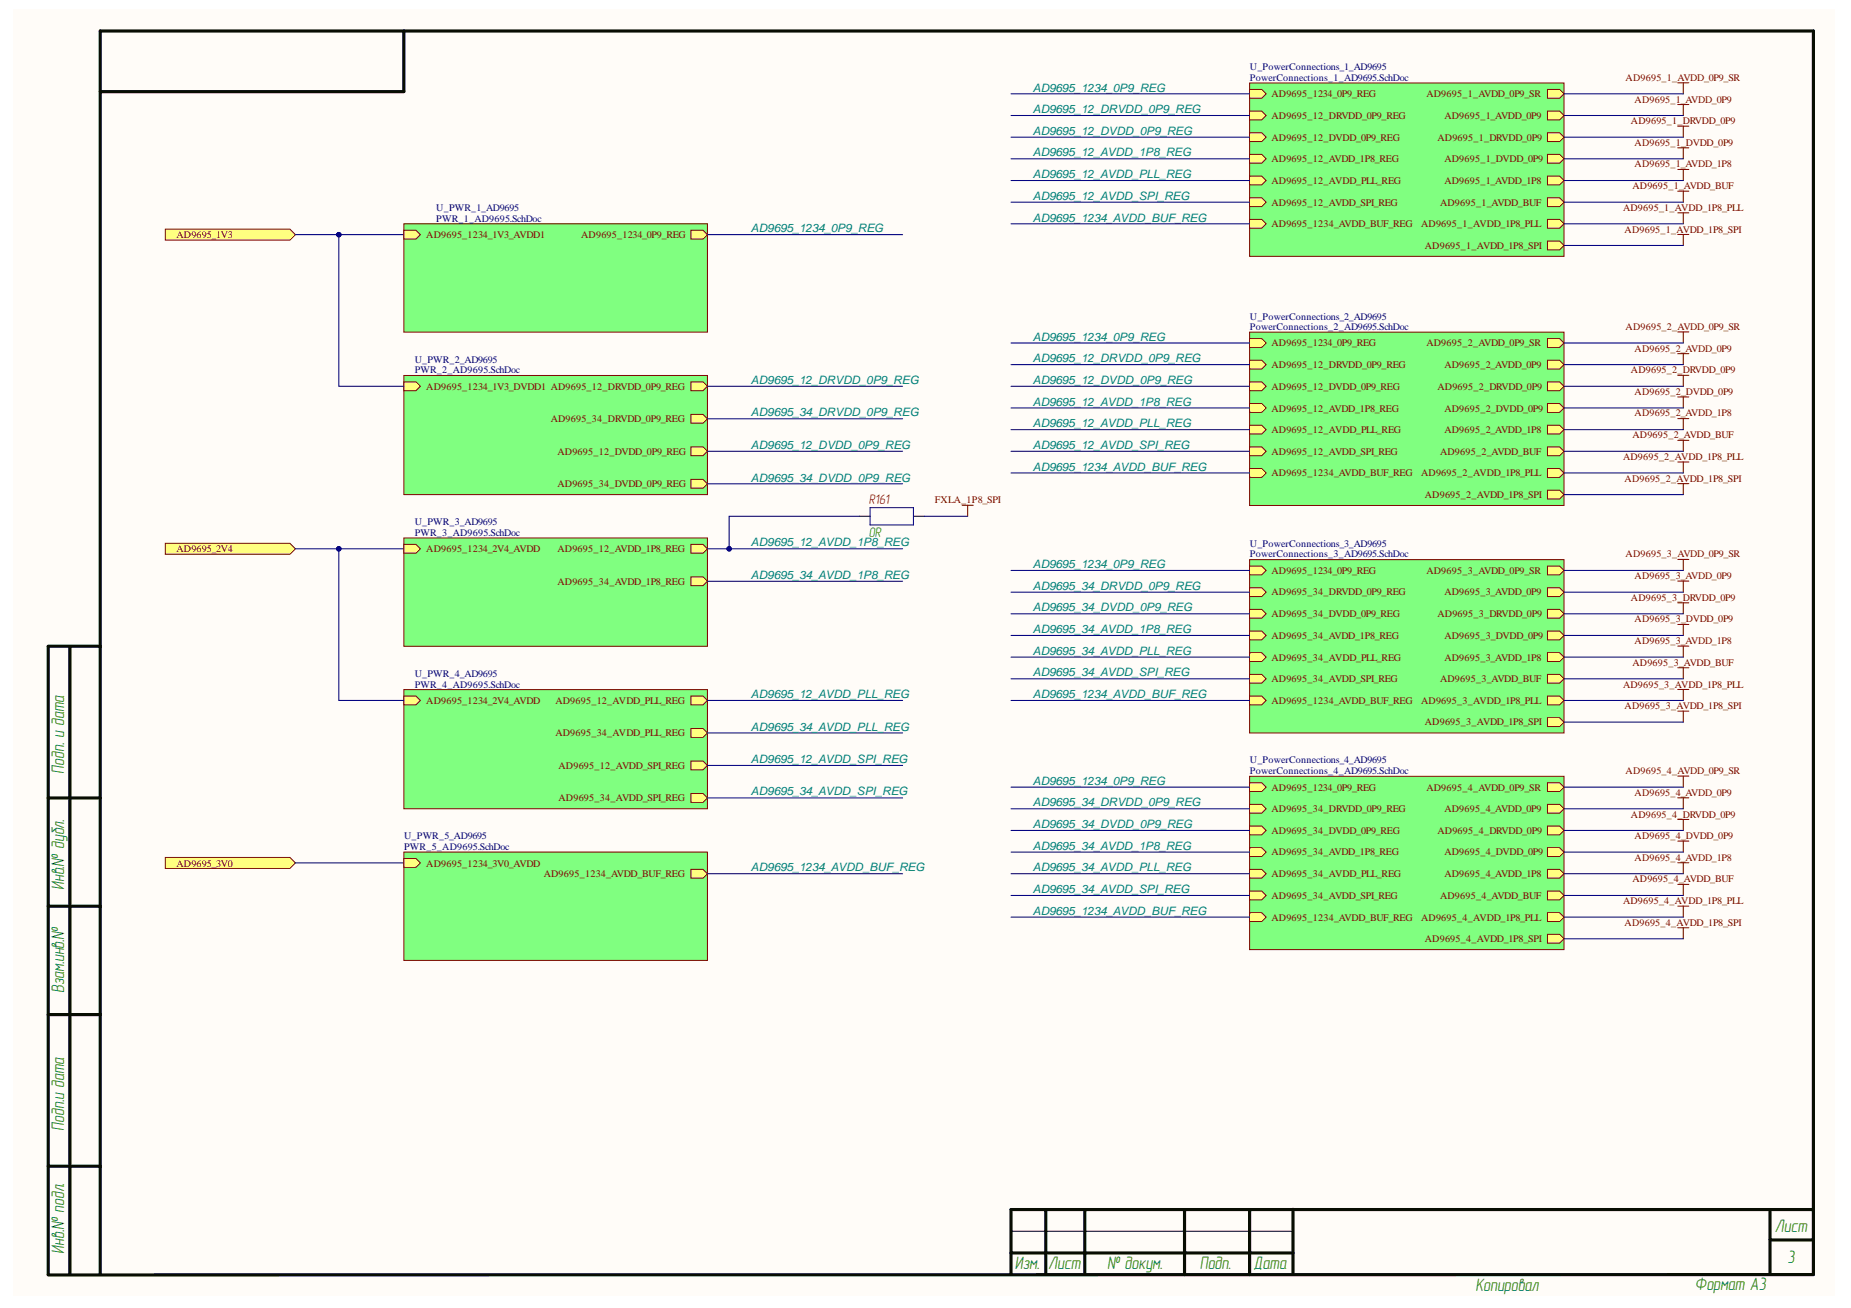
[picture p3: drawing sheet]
<svg xmlns="http://www.w3.org/2000/svg" width="297mm" height="210mm" viewBox="0 0 297 210" stroke-linecap="round" stroke-linejoin="round" font-family="sans-serif">
<defs><g id="words">
<g font-size="2.9" fill="#008000">
<text x="10.3" y="124.2" transform="rotate(-90 10.3 124.2)">Подп. и дата</text>
<text x="10.3" y="142.9" transform="rotate(-90 10.3 142.9)">Инв.№ дубл.</text>
<text x="10.3" y="159.4" transform="rotate(-90 10.3 159.4)">Взам.инв.№</text>
<text x="10.3" y="181.5" transform="rotate(-90 10.3 181.5)">Подп.и дата</text>
<text x="284.8" y="197.8">Лист</text>
<text x="10.3" y="201.2" transform="rotate(-90 10.3 201.2)">Инв.№ подл.</text>
<text x="162.9" y="203.6">Изм.</text>
<text x="168.2" y="203.7">Лист</text>
<text x="177.7" y="203.7">№ докум.</text>
<text x="192.6" y="203.7">Подп.</text>
<text x="201.2" y="203.7">Дата</text>
<text x="286.8" y="202.7">3</text>
<text x="236.8" y="207.1">Копировал</text>
<text x="272" y="207.1">Формат А3</text>
</g>
<text font-size="2.2" fill="#800000" x="139.4" y="80.8">R161</text>
<text font-size="2.2" fill="#008000" x="139.4" y="86.3">0R</text>
<g font-size="1.9" fill="#008080">
<text x="165.7" y="14.7">AD9695_1234_0P9_REG</text>
<text x="165.7" y="18.2">AD9695_12_DRVDD_0P9_REG</text>
<text x="165.7" y="21.6">AD9695_12_DVDD_0P9_REG</text>
<text x="165.7" y="25.1">AD9695_12_AVDD_1P8_REG</text>
<text x="165.7" y="28.5">AD9695_12_AVDD_PLL_REG</text>
<text x="165.7" y="32.1">AD9695_12_AVDD_SPI_REG</text>
<text x="165.7" y="35.6">AD9695_1234_AVDD_BUF_REG</text>
<text x="120.5" y="37.2">AD9695_1234_0P9_REG</text>
<text x="165.7" y="54.7">AD9695_1234_0P9_REG</text>
<text x="165.7" y="58.1">AD9695_12_DRVDD_0P9_REG</text>
<text x="120.5" y="61.6">AD9695_12_DRVDD_0P9_REG</text>
<text x="165.7" y="61.6">AD9695_12_DVDD_0P9_REG</text>
<text x="165.7" y="65.1">AD9695_12_AVDD_1P8_REG</text>
<text x="120.5" y="66.8">AD9695_34_DRVDD_0P9_REG</text>
<text x="165.7" y="68.6">AD9695_12_AVDD_PLL_REG</text>
<text x="120.5" y="77.3">AD9695_34_DVDD_0P9_REG</text>
<text x="120.5" y="72.1">AD9695_12_DVDD_0P9_REG</text>
<text x="165.7" y="72.1">AD9695_12_AVDD_SPI_REG</text>
<text x="165.7" y="75.5">AD9695_1234_AVDD_BUF_REG</text>
<text x="120.5" y="87.7">AD9695_12_AVDD_1P8_REG</text>
<text x="120.5" y="92.9">AD9695_34_AVDD_1P8_REG</text>
<text x="165.7" y="91.2">AD9695_1234_0P9_REG</text>
<text x="165.7" y="94.6">AD9695_34_DRVDD_0P9_REG</text>
<text x="165.7" y="98.1">AD9695_34_DVDD_0P9_REG</text>
<text x="165.7" y="101.6">AD9695_34_AVDD_1P8_REG</text>
<text x="165.7" y="105.1">AD9695_34_AVDD_PLL_REG</text>
<text x="120.5" y="112">AD9695_12_AVDD_PLL_REG</text>
<text x="165.7" y="108.6">AD9695_34_AVDD_SPI_REG</text>
<text x="165.7" y="112">AD9695_1234_AVDD_BUF_REG</text>
<text x="120.5" y="117.3">AD9695_34_AVDD_PLL_REG</text>
<text x="120.5" y="122.5">AD9695_12_AVDD_SPI_REG</text>
<text x="165.7" y="126">AD9695_1234_0P9_REG</text>
<text x="120.5" y="127.6">AD9695_34_AVDD_SPI_REG</text>
<text x="165.7" y="129.4">AD9695_34_DRVDD_0P9_REG</text>
<text x="165.7" y="132.9">AD9695_34_DVDD_0P9_REG</text>
<text x="165.7" y="136.3">AD9695_34_AVDD_1P8_REG</text>
<text x="120.5" y="139.8">AD9695_1234_AVDD_BUF_REG</text>
<text x="165.7" y="139.8">AD9695_34_AVDD_PLL_REG</text>
<text x="165.7" y="143.3">AD9695_34_AVDD_SPI_REG</text>
<text x="165.7" y="146.8">AD9695_1234_AVDD_BUF_REG</text>
</g>
<g font-size="1.6" fill="#000080">
<text x="200.6" y="11.2">U_PowerConnections_1_AD9695</text>
<text x="200.6" y="13">PowerConnections_1_AD9695.SchDoc</text>
<text x="70" y="33.9">U_PWR_1_AD9695</text>
<text x="70" y="35.6">PWR_1_AD9695.SchDoc</text>
<text x="200.6" y="51.3">U_PowerConnections_2_AD9695</text>
<text x="200.6" y="53">PowerConnections_2_AD9695.SchDoc</text>
<text x="66.6" y="58.2">U_PWR_2_AD9695</text>
<text x="66.6" y="59.9">PWR_2_AD9695.SchDoc</text>
<text x="66.6" y="84.3">U_PWR_3_AD9695</text>
<text x="66.6" y="86">PWR_3_AD9695.SchDoc</text>
<text x="200.6" y="87.8">U_PowerConnections_3_AD9695</text>
<text x="200.6" y="89.5">PowerConnections_3_AD9695.SchDoc</text>
<text x="66.6" y="108.6">U_PWR_4_AD9695</text>
<text x="66.6" y="110.3">PWR_4_AD9695.SchDoc</text>
<text x="200.6" y="122.5">U_PowerConnections_4_AD9695</text>
<text x="200.6" y="124.3">PowerConnections_4_AD9695.SchDoc</text>
<text x="64.9" y="134.7">U_PWR_5_AD9695</text>
<text x="64.9" y="136.4">PWR_5_AD9695.SchDoc</text>
</g>
<g font-size="1.6" fill="#800000">
<text x="204.1" y="15.6">AD9695_1234_0P9_REG</text>
<text x="228.9" y="15.6">AD9695_1_AVDD_0P9_SR</text>
<text x="260.9" y="13">AD9695_1_AVDD_0P9_SR</text>
<text x="262.3" y="16.5">AD9695_1_AVDD_0P9</text>
<text x="204.1" y="19.1">AD9695_12_DRVDD_0P9_REG</text>
<text x="204.1" y="22.5">AD9695_12_DVDD_0P9_REG</text>
<text x="230.7" y="22.5">AD9695_1_DRVDD_0P9</text>
<text x="231.8" y="19.1">AD9695_1_AVDD_0P9</text>
<text x="261.7" y="19.9">AD9695_1_DRVDD_0P9</text>
<text x="262.3" y="23.4">AD9695_1_DVDD_0P9</text>
<text x="204.1" y="26">AD9695_12_AVDD_1P8_REG</text>
<text x="204.1" y="29.6">AD9695_12_AVDD_PLL_REG</text>
<text x="231.8" y="26">AD9695_1_DVDD_0P9</text>
<text x="231.8" y="29.6">AD9695_1_AVDD_1P8</text>
<text x="262.3" y="26.9">AD9695_1_AVDD_1P8</text>
<text x="204.1" y="33">AD9695_12_AVDD_SPI_REG</text>
<text x="231.1" y="33">AD9695_1_AVDD_BUF</text>
<text x="260.5" y="33.9">AD9695_1_AVDD_1P8_PLL</text>
<text x="262" y="30.3">AD9695_1_AVDD_BUF</text>
<text x="28.3" y="38.2">AD9695_1V3</text>
<text x="68.4" y="38.2">AD9695_1234_1V3_AVDD1</text>
<text x="93.3" y="38.2">AD9695_1234_0P9_REG</text>
<text x="204.1" y="36.5">AD9695_1234_AVDD_BUF_REG</text>
<text x="228.1" y="36.5">AD9695_1_AVDD_1P8_PLL</text>
<text x="228.7" y="40">AD9695_1_AVDD_1P8_SPI</text>
<text x="260.7" y="37.3">AD9695_1_AVDD_1P8_SPI</text>
<text x="260.9" y="53">AD9695_2_AVDD_0P9_SR</text>
<text x="204.1" y="55.6">AD9695_1234_0P9_REG</text>
<text x="204.1" y="59">AD9695_12_DRVDD_0P9_REG</text>
<text x="228.9" y="55.6">AD9695_2_AVDD_0P9_SR</text>
<text x="231.8" y="59">AD9695_2_AVDD_0P9</text>
<text x="261.7" y="59.9">AD9695_2_DRVDD_0P9</text>
<text x="262.3" y="56.4">AD9695_2_AVDD_0P9</text>
<text x="68.4" y="62.6">AD9695_1234_1V3_DVDD1 AD9695_12_DRVDD_0P9_REG</text>
<text x="204.1" y="62.6">AD9695_12_DVDD_0P9_REG</text>
<text x="230.7" y="62.6">AD9695_2_DRVDD_0P9</text>
<text x="262.3" y="63.4">AD9695_2_DVDD_0P9</text>
<text x="88.4" y="67.7">AD9695_34_DRVDD_0P9_REG</text>
<text x="204.1" y="66.1">AD9695_12_AVDD_1P8_REG</text>
<text x="204.1" y="69.5">AD9695_12_AVDD_PLL_REG</text>
<text x="231.8" y="66.1">AD9695_2_DVDD_0P9</text>
<text x="231.8" y="69.5">AD9695_2_AVDD_1P8</text>
<text x="262" y="70.4">AD9695_2_AVDD_BUF</text>
<text x="262.3" y="66.8">AD9695_2_AVDD_1P8</text>
<text x="89.5" y="73">AD9695_12_DVDD_0P9_REG</text>
<text x="204.1" y="76.4">AD9695_1234_AVDD_BUF_REG</text>
<text x="204.1" y="73">AD9695_12_AVDD_SPI_REG</text>
<text x="228.1" y="76.4">AD9695_2_AVDD_1P8_PLL</text>
<text x="231.1" y="73">AD9695_2_AVDD_BUF</text>
<text x="260.5" y="73.8">AD9695_2_AVDD_1P8_PLL</text>
<text x="260.7" y="77.3">AD9695_2_AVDD_1P8_SPI</text>
<text x="89.5" y="78.2">AD9695_34_DVDD_0P9_REG</text>
<text x="150" y="80.8">FXLA_1P8_SPI</text>
<text x="228.7" y="79.9">AD9695_2_AVDD_1P8_SPI</text>
<text x="28.3" y="88.6">AD9695_2V4</text>
<text x="68.4" y="88.6">AD9695_1234_2V4_AVDD</text>
<text x="89.5" y="88.6">AD9695_12_AVDD_1P8_REG</text>
<text x="260.9" y="89.5">AD9695_3_AVDD_0P9_SR</text>
<text x="89.5" y="93.9">AD9695_34_AVDD_1P8_REG</text>
<text x="204.1" y="92.1">AD9695_1234_0P9_REG</text>
<text x="204.1" y="95.5">AD9695_34_DRVDD_0P9_REG</text>
<text x="228.9" y="92.1">AD9695_3_AVDD_0P9_SR</text>
<text x="231.8" y="95.5">AD9695_3_AVDD_0P9</text>
<text x="262.3" y="92.9">AD9695_3_AVDD_0P9</text>
<text x="204.1" y="99.1">AD9695_34_DVDD_0P9_REG</text>
<text x="230.7" y="99.1">AD9695_3_DRVDD_0P9</text>
<text x="261.7" y="96.4">AD9695_3_DRVDD_0P9</text>
<text x="262.3" y="99.9">AD9695_3_DVDD_0P9</text>
<text x="204.1" y="102.6">AD9695_34_AVDD_1P8_REG</text>
<text x="204.1" y="106">AD9695_34_AVDD_PLL_REG</text>
<text x="231.8" y="102.6">AD9695_3_DVDD_0P9</text>
<text x="231.8" y="106">AD9695_3_AVDD_1P8</text>
<text x="262" y="106.9">AD9695_3_AVDD_BUF</text>
<text x="262.3" y="103.4">AD9695_3_AVDD_1P8</text>
<text x="68.4" y="112.9">AD9695_1234_2V4_AVDD</text>
<text x="89.1" y="112.9">AD9695_12_AVDD_PLL_REG</text>
<text x="204.1" y="112.9">AD9695_1234_AVDD_BUF_REG</text>
<text x="204.1" y="109.5">AD9695_34_AVDD_SPI_REG</text>
<text x="228.1" y="112.9">AD9695_3_AVDD_1P8_PLL</text>
<text x="231.1" y="109.5">AD9695_3_AVDD_BUF</text>
<text x="260.5" y="110.3">AD9695_3_AVDD_1P8_PLL</text>
<text x="260.7" y="113.8">AD9695_3_AVDD_1P8_SPI</text>
<text x="89.1" y="118.2">AD9695_34_AVDD_PLL_REG</text>
<text x="228.7" y="116.4">AD9695_3_AVDD_1P8_SPI</text>
<text x="89.6" y="123.4">AD9695_12_AVDD_SPI_REG</text>
<text x="260.9" y="124.2">AD9695_4_AVDD_0P9_SR</text>
<text x="89.6" y="128.6">AD9695_34_AVDD_SPI_REG</text>
<text x="204.1" y="126.9">AD9695_1234_0P9_REG</text>
<text x="204.1" y="130.4">AD9695_34_DRVDD_0P9_REG</text>
<text x="228.9" y="126.9">AD9695_4_AVDD_0P9_SR</text>
<text x="231.8" y="130.4">AD9695_4_AVDD_0P9</text>
<text x="261.7" y="131.2">AD9695_4_DRVDD_0P9</text>
<text x="262.3" y="127.7">AD9695_4_AVDD_0P9</text>
<text x="204.1" y="133.8">AD9695_34_DVDD_0P9_REG</text>
<text x="204.1" y="137.3">AD9695_34_AVDD_1P8_REG</text>
<text x="230.7" y="133.8">AD9695_4_DRVDD_0P9</text>
<text x="231.8" y="137.3">AD9695_4_DVDD_0P9</text>
<text x="262.3" y="134.7">AD9695_4_DVDD_0P9</text>
<text x="28.3" y="139.1">AD9695_3V0</text>
<text x="68.4" y="139.1">AD9695_1234_3V0_AVDD</text>
<text x="87.3" y="140.7">AD9695_1234_AVDD_BUF_REG</text>
<text x="204.1" y="140.7">AD9695_34_AVDD_PLL_REG</text>
<text x="231.8" y="140.7">AD9695_4_AVDD_1P8</text>
<text x="262" y="141.6">AD9695_4_AVDD_BUF</text>
<text x="262.3" y="138.1">AD9695_4_AVDD_1P8</text>
<text x="204.1" y="147.8">AD9695_1234_AVDD_BUF_REG</text>
<text x="204.1" y="144.3">AD9695_34_AVDD_SPI_REG</text>
<text x="228.1" y="147.8">AD9695_4_AVDD_1P8_PLL</text>
<text x="231.1" y="144.3">AD9695_4_AVDD_BUF</text>
<text x="260.5" y="145.1">AD9695_4_AVDD_1P8_PLL</text>
<text x="260.7" y="148.6">AD9695_4_AVDD_1P8_SPI</text>
<text x="228.7" y="151.2">AD9695_4_AVDD_1P8_SPI</text>
</g>
</g></defs>
<g fill="#fffcf8">
<path d="M2.2 1.5h292.3v206.5h-292.3z" fill-rule="evenodd"/>
<path d="M2.2 1.5h292.3v206.5h-292.3z" fill-rule="evenodd"/>
</g>
<g fill="none" stroke="#080d02" stroke-width=".51">
<path d="M64.8 5v9.7h-48.7M11.2 103.7v100.8M16.1 103.7h-8.4v100.8M7.7 128h8.4M7.7 145.4h8.4M7.7 162.8h8.4M7.7 187.2h8.4M167.8 194.1v10.4M174.1 194.1v10.4M190.1 194.1v10.4M200.5 194.1v10.4M207.5 194.1v10.4"/>
<path d="M284 194.1v10.4M284 199h7M291 194.1h-128.8v10.4M16.1 204.5v-199.5h274.9v199.5l-283.3 .1M162.2 201.1h45.3"/>
</g>
<path d="M162.2 197.6h45.3" fill="none" stroke="#080d02" stroke-width=".17"/>
<path d="M26.5 36.8h20l.9 .9-.9 .8h-20z" fill-rule="evenodd" fill="#ffff80"/>
<path d="M26.5 36.8h20l.9 .9-.9 .8h-20z" fill="none" stroke="#800000" stroke-width=".16"/>
<path d="M26.5 87.2h20l.9 .9-.9 .8h-20z" fill-rule="evenodd" fill="#ffff80"/>
<path d="M26.5 87.2h20l.9 .9-.9 .8h-20z" fill="none" stroke="#800000" stroke-width=".16"/>
<path d="M26.5 137.6h20l.9 .9-.9 .9h-20z" fill-rule="evenodd" fill="#ffff80"/>
<path d="M26.5 137.6h20l.9 .9-.9 .9h-20z" fill="none" stroke="#800000" stroke-width=".16"/>
<path d="M47.4 88.1h17.4" fill="none" stroke="#000080" stroke-width=".17"/>
<circle cx="54.4" cy="88.1" r=".35" fill="#000080"/>
<circle cx="54.4" cy="88.1" r=".35" fill="none" stroke="#000080" stroke-width=".16"/>
<path d="M47.4 37.7h17.4M47.4 138.5h17.4" fill="none" stroke="#000080" stroke-width=".17"/>
<circle cx="54.4" cy="37.7" r=".35" fill="#000080"/>
<circle cx="54.4" cy="37.7" r=".35" fill="none" stroke="#000080" stroke-width=".16"/>
<path d="M64.8 35.9h48.7v17.4h-48.7z" fill-rule="evenodd" fill="#80ff80"/>
<path d="M64.8 35.9h48.7v17.4h-48.7z" fill="none" stroke="#800000" stroke-width=".16"/>
<path d="M64.8 36.9h2l.7 .8-.7 .7h-2z" fill-rule="evenodd" fill="#ffff80"/>
<path d="M64.8 36.9h2l.7 .8-.7 .7h-2z" fill="none" stroke="#800000" stroke-width=".16"/>
<path d="M110.9 36.9h1.9l.7 .8-.7 .7h-1.9z" fill-rule="evenodd" fill="#ffff80"/>
<path d="M110.9 36.9h1.9l.7 .8-.7 .7h-1.9z" fill="none" stroke="#800000" stroke-width=".16"/>
<path d="M64.8 60.3h48.7v19.1h-48.7z" fill-rule="evenodd" fill="#80ff80"/>
<path d="M64.8 60.3h48.7v19.1h-48.7z" fill="none" stroke="#800000" stroke-width=".16"/>
<path d="M110.9 66.5h1.9l.7 .7-.7 .7h-1.9z" fill-rule="evenodd" fill="#ffff80"/>
<path d="M110.9 66.5h1.9l.7 .7-.7 .7h-1.9z" fill="none" stroke="#800000" stroke-width=".16"/>
<path d="M110.9 76.9h1.9l.7 .7-.7 .7h-1.9z" fill-rule="evenodd" fill="#ffff80"/>
<path d="M110.9 76.9h1.9l.7 .7-.7 .7h-1.9z" fill="none" stroke="#800000" stroke-width=".16"/>
<path d="M110.9 61.3h1.9l.7 .7-.7 .7h-1.9z" fill-rule="evenodd" fill="#ffff80"/>
<path d="M110.9 61.3h1.9l.7 .7-.7 .7h-1.9z" fill="none" stroke="#800000" stroke-width=".16"/>
<path d="M110.9 71.7h1.9l.7 .7-.7 .7h-1.9z" fill-rule="evenodd" fill="#ffff80"/>
<path d="M110.9 71.7h1.9l.7 .7-.7 .7h-1.9z" fill="none" stroke="#800000" stroke-width=".16"/>
<path d="M64.8 61.3h2l.7 .7-.7 .7h-2z" fill-rule="evenodd" fill="#ffff80"/>
<path d="M64.8 61.3h2l.7 .7-.7 .7h-2z" fill="none" stroke="#800000" stroke-width=".16"/>
<path d="M64.8 86.3h48.7v17.4h-48.7z" fill-rule="evenodd" fill="#80ff80"/>
<path d="M64.8 86.3h48.7v17.4h-48.7z" fill="none" stroke="#800000" stroke-width=".16"/>
<path d="M64.8 87.4h2l.7 .7-.7 .7h-2z" fill-rule="evenodd" fill="#ffff80"/>
<path d="M64.8 87.4h2l.7 .7-.7 .7h-2z" fill="none" stroke="#800000" stroke-width=".16"/>
<path d="M110.9 87.4h1.9l.7 .7-.7 .7h-1.9z" fill-rule="evenodd" fill="#ffff80"/>
<path d="M110.9 87.4h1.9l.7 .7-.7 .7h-1.9z" fill="none" stroke="#800000" stroke-width=".16"/>
<path d="M110.9 92.6h1.9l.7 .7-.7 .7h-1.9z" fill-rule="evenodd" fill="#ffff80"/>
<path d="M110.9 92.6h1.9l.7 .7-.7 .7h-1.9z" fill="none" stroke="#800000" stroke-width=".16"/>
<path d="M64.8 110.7h48.7v19.1h-48.7z" fill-rule="evenodd" fill="#80ff80"/>
<path d="M64.8 110.7h48.7v19.1h-48.7z" fill="none" stroke="#800000" stroke-width=".16"/>
<path d="M110.9 111.7h1.9l.7 .7-.7 .7h-1.9z" fill-rule="evenodd" fill="#ffff80"/>
<path d="M110.9 111.7h1.9l.7 .7-.7 .7h-1.9z" fill="none" stroke="#800000" stroke-width=".16"/>
<path d="M110.9 122.1h1.9l.7 .7-.7 .7h-1.9z" fill-rule="evenodd" fill="#ffff80"/>
<path d="M110.9 122.1h1.9l.7 .7-.7 .7h-1.9z" fill="none" stroke="#800000" stroke-width=".16"/>
<path d="M110.9 116.9h1.9l.7 .7-.7 .7h-1.9z" fill-rule="evenodd" fill="#ffff80"/>
<path d="M110.9 116.9h1.9l.7 .7-.7 .7h-1.9z" fill="none" stroke="#800000" stroke-width=".16"/>
<path d="M110.9 127.3h1.9l.7 .7-.7 .8h-1.9z" fill-rule="evenodd" fill="#ffff80"/>
<path d="M110.9 127.3h1.9l.7 .7-.7 .8h-1.9z" fill="none" stroke="#800000" stroke-width=".16"/>
<path d="M64.8 111.7h2l.7 .7-.7 .7h-2z" fill-rule="evenodd" fill="#ffff80"/>
<path d="M64.8 111.7h2l.7 .7-.7 .7h-2z" fill="none" stroke="#800000" stroke-width=".16"/>
<path d="M64.8 136.7h48.7v17.4h-48.7z" fill-rule="evenodd" fill="#80ff80"/>
<path d="M64.8 136.7h48.7v17.4h-48.7z" fill="none" stroke="#800000" stroke-width=".16"/>
<path d="M64.8 137.8h2l.7 .7-.7 .7h-2z" fill-rule="evenodd" fill="#ffff80"/>
<path d="M64.8 137.8h2l.7 .7-.7 .7h-2z" fill="none" stroke="#800000" stroke-width=".16"/>
<path d="M110.9 139.5h1.9l.7 .7-.7 .7h-1.9z" fill-rule="evenodd" fill="#ffff80"/>
<path d="M110.9 139.5h1.9l.7 .7-.7 .7h-1.9z" fill="none" stroke="#800000" stroke-width=".16"/>
<path d="M54.4 88.1v24.3h10.4" fill="none" stroke="#000080" stroke-width=".17"/>
<circle cx="54.4" cy="88.1" r=".35" fill="#000080"/>
<circle cx="54.4" cy="88.1" r=".35" fill="none" stroke="#000080" stroke-width=".16"/>
<path d="M113.5 37.7h31.3M113.5 62h31.3M113.5 67.2h31.3M113.5 72.4h31.3M113.5 77.6h31.3M113.5 88.1h31.3" fill="none" stroke="#000080" stroke-width=".17"/>
<circle cx="117" cy="88.1" r=".35" fill="#000080"/>
<circle cx="117" cy="88.1" r=".35" fill="none" stroke="#000080" stroke-width=".16"/>
<path d="M113.5 93.3h31.3M113.5 112.4h31.3M113.5 117.6h31.3M113.5 122.8h31.3M113.5 128h31.3M113.5 140.2h31.3" fill="none" stroke="#000080" stroke-width=".17"/>
<path d="M200.5 13.3h50.5v27.8h-50.5z" fill-rule="evenodd" fill="#80ff80"/>
<path d="M200.5 13.3h50.5v27.8h-50.5z" fill="none" stroke="#800000" stroke-width=".16"/>
<path d="M200.5 14.4h2l.7 .7-.7 .7h-2z" fill-rule="evenodd" fill="#ffff80"/>
<path d="M200.5 14.4h2l.7 .7-.7 .7h-2z" fill="none" stroke="#800000" stroke-width=".16"/>
<path d="M200.5 17.8h2l.7 .7-.7 .7h-2z" fill-rule="evenodd" fill="#ffff80"/>
<path d="M200.5 17.8h2l.7 .7-.7 .7h-2z" fill="none" stroke="#800000" stroke-width=".16"/>
<path d="M200.5 21.3h2l.7 .7-.7 .7h-2z" fill-rule="evenodd" fill="#ffff80"/>
<path d="M200.5 21.3h2l.7 .7-.7 .7h-2z" fill="none" stroke="#800000" stroke-width=".16"/>
<path d="M200.5 24.8h2l.7 .7-.7 .7h-2z" fill-rule="evenodd" fill="#ffff80"/>
<path d="M200.5 24.8h2l.7 .7-.7 .7h-2z" fill="none" stroke="#800000" stroke-width=".16"/>
<path d="M200.5 35.2h2l.7 .7-.7 .7h-2z" fill-rule="evenodd" fill="#ffff80"/>
<path d="M200.5 35.2h2l.7 .7-.7 .7h-2z" fill="none" stroke="#800000" stroke-width=".16"/>
<path d="M200.5 28.3h2l.7 .7-.7 .7h-2z" fill-rule="evenodd" fill="#ffff80"/>
<path d="M200.5 28.3h2l.7 .7-.7 .7h-2z" fill="none" stroke="#800000" stroke-width=".16"/>
<path d="M200.5 31.7h2l.7 .7-.7 .8h-2z" fill-rule="evenodd" fill="#ffff80"/>
<path d="M200.5 31.7h2l.7 .7-.7 .8h-2z" fill="none" stroke="#800000" stroke-width=".16"/>
<path d="M248.3 14.4h2l.7 .7-.7 .7h-2z" fill-rule="evenodd" fill="#ffff80"/>
<path d="M248.3 14.4h2l.7 .7-.7 .7h-2z" fill="none" stroke="#800000" stroke-width=".16"/>
<path d="M248.3 21.3h2l.7 .7-.7 .7h-2z" fill-rule="evenodd" fill="#ffff80"/>
<path d="M248.3 21.3h2l.7 .7-.7 .7h-2z" fill="none" stroke="#800000" stroke-width=".16"/>
<path d="M248.3 17.8h2l.7 .7-.7 .7h-2z" fill-rule="evenodd" fill="#ffff80"/>
<path d="M248.3 17.8h2l.7 .7-.7 .7h-2z" fill="none" stroke="#800000" stroke-width=".16"/>
<path d="M248.3 24.8h2l.7 .7-.7 .7h-2z" fill-rule="evenodd" fill="#ffff80"/>
<path d="M248.3 24.8h2l.7 .7-.7 .7h-2z" fill="none" stroke="#800000" stroke-width=".16"/>
<path d="M248.3 28.3h2l.7 .7-.7 .7h-2z" fill-rule="evenodd" fill="#ffff80"/>
<path d="M248.3 28.3h2l.7 .7-.7 .7h-2z" fill="none" stroke="#800000" stroke-width=".16"/>
<path d="M248.3 31.7h2l.7 .7-.7 .8h-2z" fill-rule="evenodd" fill="#ffff80"/>
<path d="M248.3 31.7h2l.7 .7-.7 .8h-2z" fill="none" stroke="#800000" stroke-width=".16"/>
<path d="M248.3 35.2h2l.7 .7-.7 .7h-2z" fill-rule="evenodd" fill="#ffff80"/>
<path d="M248.3 35.2h2l.7 .7-.7 .7h-2z" fill="none" stroke="#800000" stroke-width=".16"/>
<path d="M248.3 38.7h2l.7 .7-.7 .7h-2z" fill-rule="evenodd" fill="#ffff80"/>
<path d="M248.3 38.7h2l.7 .7-.7 .7h-2z" fill="none" stroke="#800000" stroke-width=".16"/>
<g fill="none" stroke="#800000" stroke-width=".17">
<path d="M269.2 16.8h1.8M269.2 13.3h1.8M270.1 13.3v1.8M270.1 16.8v1.7M269.2 27.2h1.8M269.2 30.7h1.8M269.2 37.6h1.8M269.2 23.7h1.8M269.2 20.2h1.8M269.2 34.2h1.8M270.1 20.2v1.8M270.1 23.7v1.8"/>
<path d="M270.1 27.2v1.8M270.1 30.7v1.7M270.1 34.2v1.7M270.1 37.6v1.8"/>
</g>
<g fill="none" stroke="#000080" stroke-width=".17">
<path d="M162.2 15.1h38.3M162.2 18.5h38.3M251 15.1h19.1M251 18.5h19.1M162.2 22h38.3M162.2 25.5h38.3M162.2 29h38.3M162.2 32.4h38.3M162.2 35.9h38.3M251 22h19.1M251 25.5h19.1M251 29h19.1"/>
<path d="M251 32.4h19.1M251 35.9h19.1M251 39.4h19.1"/>
</g>
<path d="M200.5 53.3h50.5v27.8h-50.5z" fill-rule="evenodd" fill="#80ff80"/>
<path d="M200.5 53.3h50.5v27.8h-50.5z" fill="none" stroke="#800000" stroke-width=".16"/>
<path d="M200.5 54.3h2l.7 .7-.7 .8h-2z" fill-rule="evenodd" fill="#ffff80"/>
<path d="M200.5 54.3h2l.7 .7-.7 .8h-2z" fill="none" stroke="#800000" stroke-width=".16"/>
<path d="M200.5 57.8h2l.7 .7-.7 .7h-2z" fill-rule="evenodd" fill="#ffff80"/>
<path d="M200.5 57.8h2l.7 .7-.7 .7h-2z" fill="none" stroke="#800000" stroke-width=".16"/>
<path d="M200.5 61.3h2l.7 .7-.7 .7h-2z" fill-rule="evenodd" fill="#ffff80"/>
<path d="M200.5 61.3h2l.7 .7-.7 .7h-2z" fill="none" stroke="#800000" stroke-width=".16"/>
<path d="M200.5 64.8h2l.7 .7-.7 .7h-2z" fill-rule="evenodd" fill="#ffff80"/>
<path d="M200.5 64.8h2l.7 .7-.7 .7h-2z" fill="none" stroke="#800000" stroke-width=".16"/>
<path d="M200.5 75.2h2l.7 .7-.7 .7h-2z" fill-rule="evenodd" fill="#ffff80"/>
<path d="M200.5 75.2h2l.7 .7-.7 .7h-2z" fill="none" stroke="#800000" stroke-width=".16"/>
<path d="M200.5 68.2h2l.7 .8-.7 .6h-2z" fill-rule="evenodd" fill="#ffff80"/>
<path d="M200.5 68.2h2l.7 .8-.7 .6h-2z" fill="none" stroke="#800000" stroke-width=".16"/>
<path d="M200.5 71.7h2l.7 .7-.7 .7h-2z" fill-rule="evenodd" fill="#ffff80"/>
<path d="M200.5 71.7h2l.7 .7-.7 .7h-2z" fill="none" stroke="#800000" stroke-width=".16"/>
<path d="M248.3 54.3h2l.7 .7-.7 .8h-2z" fill-rule="evenodd" fill="#ffff80"/>
<path d="M248.3 54.3h2l.7 .7-.7 .8h-2z" fill="none" stroke="#800000" stroke-width=".16"/>
<path d="M248.3 61.3h2l.7 .7-.7 .7h-2z" fill-rule="evenodd" fill="#ffff80"/>
<path d="M248.3 61.3h2l.7 .7-.7 .7h-2z" fill="none" stroke="#800000" stroke-width=".16"/>
<path d="M248.3 57.8h2l.7 .7-.7 .7h-2z" fill-rule="evenodd" fill="#ffff80"/>
<path d="M248.3 57.8h2l.7 .7-.7 .7h-2z" fill="none" stroke="#800000" stroke-width=".16"/>
<path d="M248.3 64.8h2l.7 .7-.7 .7h-2z" fill-rule="evenodd" fill="#ffff80"/>
<path d="M248.3 64.8h2l.7 .7-.7 .7h-2z" fill="none" stroke="#800000" stroke-width=".16"/>
<path d="M248.3 68.2h2l.7 .8-.7 .6h-2z" fill-rule="evenodd" fill="#ffff80"/>
<path d="M248.3 68.2h2l.7 .8-.7 .6h-2z" fill="none" stroke="#800000" stroke-width=".16"/>
<path d="M248.3 71.7h2l.7 .7-.7 .7h-2z" fill-rule="evenodd" fill="#ffff80"/>
<path d="M248.3 71.7h2l.7 .7-.7 .7h-2z" fill="none" stroke="#800000" stroke-width=".16"/>
<path d="M248.3 75.2h2l.7 .7-.7 .7h-2z" fill-rule="evenodd" fill="#ffff80"/>
<path d="M248.3 75.2h2l.7 .7-.7 .7h-2z" fill="none" stroke="#800000" stroke-width=".16"/>
<path d="M248.3 78.7h2l.7 .7-.7 .7h-2z" fill-rule="evenodd" fill="#ffff80"/>
<path d="M248.3 78.7h2l.7 .7-.7 .7h-2z" fill="none" stroke="#800000" stroke-width=".16"/>
<path d="M200.5 89.8h50.5v27.8h-50.5z" fill-rule="evenodd" fill="#80ff80"/>
<path d="M200.5 89.8h50.5v27.8h-50.5z" fill="none" stroke="#800000" stroke-width=".16"/>
<path d="M248.3 90.8h2l.7 .7-.7 .7h-2z" fill-rule="evenodd" fill="#ffff80"/>
<path d="M248.3 90.8h2l.7 .7-.7 .7h-2z" fill="none" stroke="#800000" stroke-width=".16"/>
<path d="M248.3 97.8h2l.7 .7-.7 .7h-2z" fill-rule="evenodd" fill="#ffff80"/>
<path d="M248.3 97.8h2l.7 .7-.7 .7h-2z" fill="none" stroke="#800000" stroke-width=".16"/>
<path d="M248.3 94.3h2l.7 .7-.7 .7h-2z" fill-rule="evenodd" fill="#ffff80"/>
<path d="M248.3 94.3h2l.7 .7-.7 .7h-2z" fill="none" stroke="#800000" stroke-width=".16"/>
<path d="M248.3 101.3h2l.7 .7-.7 .7h-2z" fill-rule="evenodd" fill="#ffff80"/>
<path d="M248.3 101.3h2l.7 .7-.7 .7h-2z" fill="none" stroke="#800000" stroke-width=".16"/>
<path d="M248.3 104.7h2l.7 .7-.7 .8h-2z" fill-rule="evenodd" fill="#ffff80"/>
<path d="M248.3 104.7h2l.7 .7-.7 .8h-2z" fill="none" stroke="#800000" stroke-width=".16"/>
<path d="M248.3 108.2h2l.7 .7-.7 .7h-2z" fill-rule="evenodd" fill="#ffff80"/>
<path d="M248.3 108.2h2l.7 .7-.7 .7h-2z" fill="none" stroke="#800000" stroke-width=".16"/>
<path d="M248.3 111.7h2l.7 .7-.7 .7h-2z" fill-rule="evenodd" fill="#ffff80"/>
<path d="M248.3 111.7h2l.7 .7-.7 .7h-2z" fill="none" stroke="#800000" stroke-width=".16"/>
<path d="M248.3 115.2h2l.7 .7-.7 .7h-2z" fill-rule="evenodd" fill="#ffff80"/>
<path d="M248.3 115.2h2l.7 .7-.7 .7h-2z" fill="none" stroke="#800000" stroke-width=".16"/>
<path d="M200.5 90.8h2l.7 .7-.7 .7h-2z" fill-rule="evenodd" fill="#ffff80"/>
<path d="M200.5 90.8h2l.7 .7-.7 .7h-2z" fill="none" stroke="#800000" stroke-width=".16"/>
<path d="M200.5 94.3h2l.7 .7-.7 .7h-2z" fill-rule="evenodd" fill="#ffff80"/>
<path d="M200.5 94.3h2l.7 .7-.7 .7h-2z" fill="none" stroke="#800000" stroke-width=".16"/>
<path d="M200.5 97.8h2l.7 .7-.7 .7h-2z" fill-rule="evenodd" fill="#ffff80"/>
<path d="M200.5 97.8h2l.7 .7-.7 .7h-2z" fill="none" stroke="#800000" stroke-width=".16"/>
<path d="M200.5 101.3h2l.7 .7-.7 .7h-2z" fill-rule="evenodd" fill="#ffff80"/>
<path d="M200.5 101.3h2l.7 .7-.7 .7h-2z" fill="none" stroke="#800000" stroke-width=".16"/>
<path d="M200.5 111.7h2l.7 .7-.7 .7h-2z" fill-rule="evenodd" fill="#ffff80"/>
<path d="M200.5 111.7h2l.7 .7-.7 .7h-2z" fill="none" stroke="#800000" stroke-width=".16"/>
<path d="M200.5 104.7h2l.7 .7-.7 .8h-2z" fill-rule="evenodd" fill="#ffff80"/>
<path d="M200.5 104.7h2l.7 .7-.7 .8h-2z" fill="none" stroke="#800000" stroke-width=".16"/>
<path d="M200.5 108.2h2l.7 .7-.7 .7h-2z" fill-rule="evenodd" fill="#ffff80"/>
<path d="M200.5 108.2h2l.7 .7-.7 .7h-2z" fill="none" stroke="#800000" stroke-width=".16"/>
<path d="M200.5 124.6h50.5v27.8h-50.5z" fill-rule="evenodd" fill="#80ff80"/>
<path d="M200.5 124.6h50.5v27.8h-50.5z" fill="none" stroke="#800000" stroke-width=".16"/>
<path d="M248.3 125.6h2l.7 .7-.7 .7h-2z" fill-rule="evenodd" fill="#ffff80"/>
<path d="M248.3 125.6h2l.7 .7-.7 .7h-2z" fill="none" stroke="#800000" stroke-width=".16"/>
<path d="M248.3 132.6h2l.7 .7-.7 .7h-2z" fill-rule="evenodd" fill="#ffff80"/>
<path d="M248.3 132.6h2l.7 .7-.7 .7h-2z" fill="none" stroke="#800000" stroke-width=".16"/>
<path d="M248.3 129.1h2l.7 .7-.7 .7h-2z" fill-rule="evenodd" fill="#ffff80"/>
<path d="M248.3 129.1h2l.7 .7-.7 .7h-2z" fill="none" stroke="#800000" stroke-width=".16"/>
<path d="M248.3 136h2l.7 .7-.7 .7h-2z" fill-rule="evenodd" fill="#ffff80"/>
<path d="M248.3 136h2l.7 .7-.7 .7h-2z" fill="none" stroke="#800000" stroke-width=".16"/>
<path d="M248.3 139.5h2l.7 .7-.7 .7h-2z" fill-rule="evenodd" fill="#ffff80"/>
<path d="M248.3 139.5h2l.7 .7-.7 .7h-2z" fill="none" stroke="#800000" stroke-width=".16"/>
<path d="M248.3 143h2l.7 .7-.7 .7h-2z" fill-rule="evenodd" fill="#ffff80"/>
<path d="M248.3 143h2l.7 .7-.7 .7h-2z" fill="none" stroke="#800000" stroke-width=".16"/>
<path d="M248.3 146.5h2l.7 .7-.7 .7h-2z" fill-rule="evenodd" fill="#ffff80"/>
<path d="M248.3 146.5h2l.7 .7-.7 .7h-2z" fill="none" stroke="#800000" stroke-width=".16"/>
<path d="M248.3 149.9h2l.7 .7-.7 .8h-2z" fill-rule="evenodd" fill="#ffff80"/>
<path d="M248.3 149.9h2l.7 .7-.7 .8h-2z" fill="none" stroke="#800000" stroke-width=".16"/>
<path d="M200.5 125.6h2l.7 .7-.7 .7h-2z" fill-rule="evenodd" fill="#ffff80"/>
<path d="M200.5 125.6h2l.7 .7-.7 .7h-2z" fill="none" stroke="#800000" stroke-width=".16"/>
<path d="M200.5 129.1h2l.7 .7-.7 .7h-2z" fill-rule="evenodd" fill="#ffff80"/>
<path d="M200.5 129.1h2l.7 .7-.7 .7h-2z" fill="none" stroke="#800000" stroke-width=".16"/>
<path d="M200.5 132.6h2l.7 .7-.7 .7h-2z" fill-rule="evenodd" fill="#ffff80"/>
<path d="M200.5 132.6h2l.7 .7-.7 .7h-2z" fill="none" stroke="#800000" stroke-width=".16"/>
<path d="M200.5 136h2l.7 .7-.7 .7h-2z" fill-rule="evenodd" fill="#ffff80"/>
<path d="M200.5 136h2l.7 .7-.7 .7h-2z" fill="none" stroke="#800000" stroke-width=".16"/>
<path d="M200.5 146.5h2l.7 .7-.7 .7h-2z" fill-rule="evenodd" fill="#ffff80"/>
<path d="M200.5 146.5h2l.7 .7-.7 .7h-2z" fill="none" stroke="#800000" stroke-width=".16"/>
<path d="M200.5 139.5h2l.7 .7-.7 .7h-2z" fill-rule="evenodd" fill="#ffff80"/>
<path d="M200.5 139.5h2l.7 .7-.7 .7h-2z" fill="none" stroke="#800000" stroke-width=".16"/>
<path d="M200.5 143h2l.7 .7-.7 .7h-2z" fill-rule="evenodd" fill="#ffff80"/>
<path d="M200.5 143h2l.7 .7-.7 .7h-2z" fill="none" stroke="#800000" stroke-width=".16"/>
<g fill="none" stroke="#000080" stroke-width=".17">
<path d="M54.4 37.7v24.3h10.4M162.2 55h38.3M162.2 58.5h38.3M251 55h19.1M251 58.5h19.1M162.2 62h38.3M162.2 65.5h38.3M162.2 69h38.3M162.2 72.4h38.3M162.2 75.9h38.3M251 62h19.1M251 65.5h19.1"/>
<path d="M251 69h19.1M251 72.4h19.1M251 75.9h19.1M251 79.4h19.1M162.2 91.5h38.3M162.2 95h38.3M162.2 98.5h38.3M251 91.5h19.1M251 95h19.1M251 98.5h19.1M162.2 102h38.3M162.2 105.4h38.3"/>
<path d="M162.2 108.9h38.3M162.2 112.4h38.3M251 102h19.1M251 105.4h19.1M251 108.9h19.1M251 112.4h19.1M251 115.9h19.1M162.2 126.3h38.3M162.2 129.8h38.3M162.2 133.3h38.3M162.2 136.7h38.3M251 126.3h19.1"/>
<path d="M251 129.8h19.1M251 133.3h19.1M251 136.7h19.1M162.2 140.2h38.3M162.2 143.7h38.3M162.2 147.2h38.3M251 140.2h19.1M251 143.7h19.1M251 147.2h19.1M251 150.6h19.1"/>
</g>
<g fill="none" stroke="#800000" stroke-width=".17">
<path d="M269.2 56.8h1.8M269.2 53.3h1.8M270.1 53.3v1.7M270.1 56.8v1.7M269.2 67.2h1.8M269.2 70.7h1.8M269.2 77.6h1.8M269.2 63.7h1.8M269.2 60.2h1.8M269.2 74.1h1.8M270.1 60.2v1.8M270.1 63.7v1.8"/>
<path d="M270.1 67.2v1.8M270.1 70.7v1.7M270.1 74.1v1.8M270.1 77.6v1.8M269.2 93.3h1.8M269.2 96.7h1.8M269.2 89.8h1.8M270.1 89.8v1.7M270.1 93.3v1.7M270.1 96.7v1.8M269.2 103.7h1.8M269.2 107.2h1.8"/>
<path d="M269.2 114.1h1.8M269.2 100.2h1.8M269.2 110.6h1.8M270.1 100.2v1.8M270.1 103.7v1.7M270.1 107.2v1.7M270.1 110.6v1.8M270.1 114.1v1.8M269.2 128h1.8M269.2 138.5h1.8M269.2 135h1.8M269.2 131.5h1.8"/>
<path d="M269.2 124.5h1.8M270.1 124.5v1.8M270.1 128v1.8M270.1 131.5v1.8M270.1 135v1.7M270.1 138.5v1.7M269.2 141.9h1.8M269.2 148.9h1.8M269.2 145.4h1.8M270.1 141.9v1.8M270.1 145.4v1.8M270.1 148.9v1.7"/>
</g>
<circle cx="54.4" cy="37.7" r=".35" fill="#000080"/>
<circle cx="54.4" cy="37.7" r=".35" fill="none" stroke="#000080" stroke-width=".16"/>
<path d="M154.4 81.1h1.8M155.3 81.1v1.7" fill="none" stroke="#800000" stroke-width=".17"/>
<path d="M137.9 82.8h1.7M146.6 82.8h1.7" fill="none" stroke="#000" stroke-width=".17"/>
<path d="M139.6 81.5h7v2.7h-7z" fill="none" stroke="#11037f" stroke-width=".17"/>
<path d="M137.9 82.8h-20.9v5.3M148.3 82.8h7" fill="none" stroke="#000080" stroke-width=".17"/>
<circle cx="117" cy="88.1" r=".35" fill="#000080"/>
<circle cx="117" cy="88.1" r=".35" fill="none" stroke="#000080" stroke-width=".16"/>
<use href="#words"/>
</svg>
